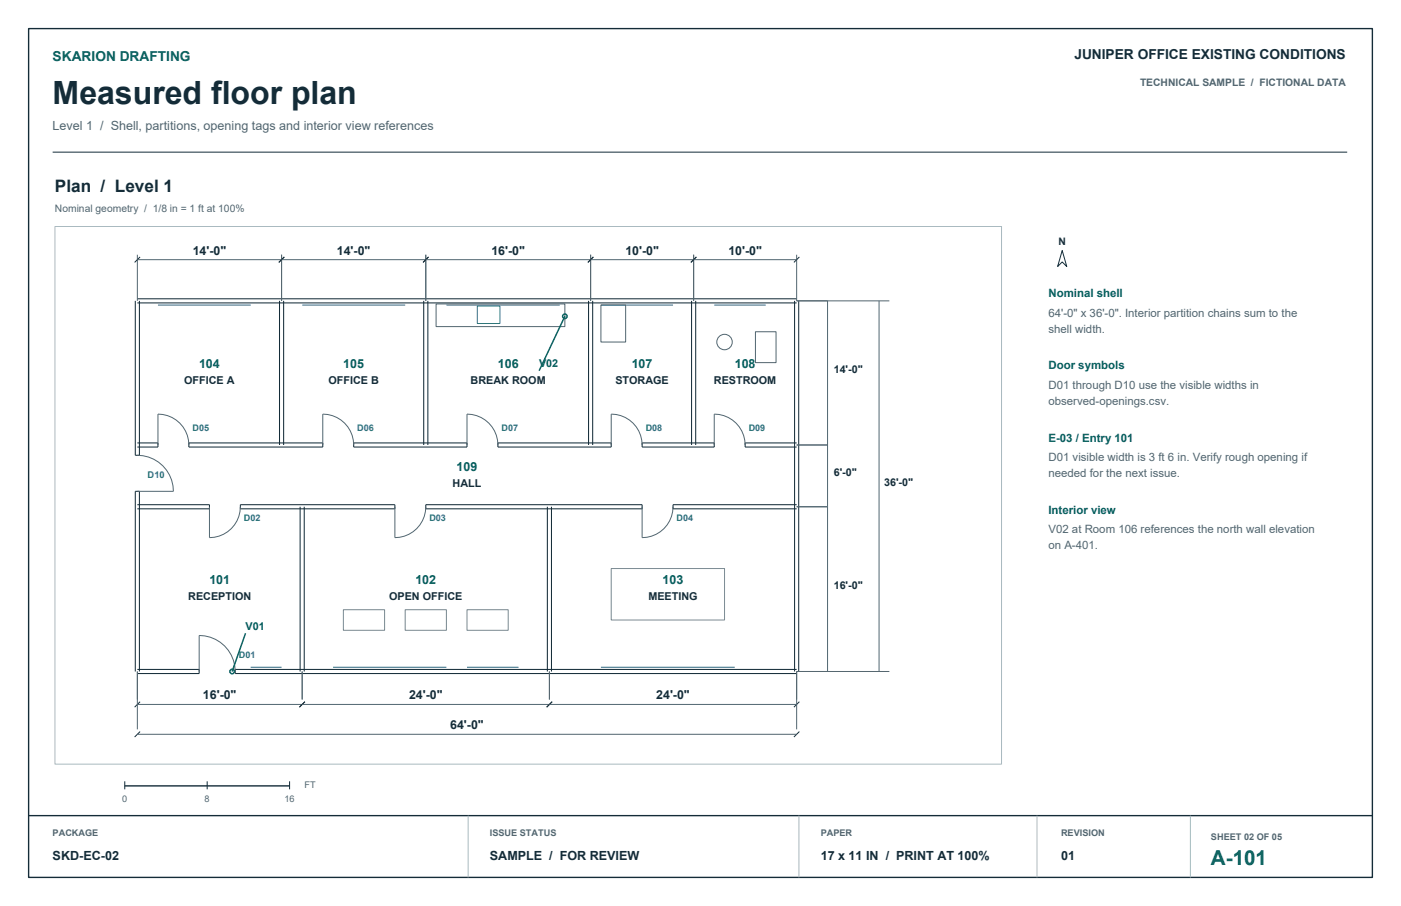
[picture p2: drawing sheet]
<svg xmlns="http://www.w3.org/2000/svg" width="432mm" height="279mm" viewBox="0 0 432 279" stroke-linecap="round" stroke-linejoin="round" font-family="sans-serif">
<defs><g id="words">
<text font-size="9.9" fill="#142c38" x="16.2" y="32.1">Measured floor plan</text>
<text font-size="6.3" fill="#00645a" x="373.2" y="266.7">A-101</text>
<text font-size="5.3" fill="#142c38" x="16.9" y="59.3">Plan / Level 1</text>
<text font-size="4.2" fill="#00645a" x="16.2" y="18.7">SKARION DRAFTING</text>
<text font-size="4.2" fill="#142c38" x="331.1" y="18.3">JUNIPER OFFICE EXISTING CONDITIONS</text>
<text font-size="3.9" fill="#506671" x="16.2" y="40.2">Level 1 / Shell, partitions, opening tags and interior view references</text>
<g font-size="3.9" fill="#142c38">
<text x="16.2" y="265.3">SKD-EC-02</text>
<text x="151" y="265.3">SAMPLE / FOR REVIEW</text>
<text x="252.9" y="265.3">17 x 11 IN / PRINT AT 100%</text>
<text x="327" y="265.3">01</text>
</g>
<g font-size="3.8" fill="#142c38">
<text x="59.4" y="78.6">14'-0&quot;</text>
<text x="103.8" y="78.6">14'-0&quot;</text>
<text x="151.5" y="78.6">16'-0&quot;</text>
<text x="192.7" y="78.6">10'-0&quot;</text>
<text x="224.5" y="78.6">10'-0&quot;</text>
<text x="62.6" y="215.7">16'-0&quot;</text>
<text x="126.1" y="215.7">24'-0&quot;</text>
<text x="202.3" y="215.7">24'-0&quot;</text>
<text x="138.8" y="224.9">64'-0&quot;</text>
</g>
<g font-size="3.8" fill="#00645a">
<text x="61.4" y="113.4">104</text>
<text x="105.8" y="113.4">105</text>
<text x="153.4" y="113.4">106</text>
<text x="194.7" y="113.4">107</text>
<text x="226.5" y="113.4">108</text>
<text x="140.7" y="145.2">109</text>
<text x="64.5" y="180.1">101</text>
<text x="128" y="180.1">102</text>
<text x="204.2" y="180.1">103</text>
</g>
<g font-size="3.5" fill="#00645a">
<text x="323.1" y="91.7">Nominal shell</text>
<text x="323.1" y="113.9">Door symbols</text>
<text x="323.1" y="136.2">E-03 / Entry 101</text>
<text x="323.1" y="158.4">Interior view</text>
</g>
<g font-size="3.5" fill="#506671">
<text x="323.1" y="97.7">64'-0&quot; x 36'-0&quot;. Interior partition chains sum to the</text>
<text x="323.1" y="102.7">shell width.</text>
<text x="323.1" y="119.9">D01 through D10 use the visible widths in</text>
<text x="323.1" y="124.9">observed-openings.csv.</text>
<text x="323.1" y="142.2">D01 visible width is 3 ft 6 in. Verify rough opening if</text>
<text x="323.1" y="147.1">needed for the next issue.</text>
<text x="323.1" y="164.4">V02 at Room 106 references the north wall elevation</text>
<text x="323.1" y="169.3">on A-401.</text>
</g>
<g font-size="3.3" fill="#00645a">
<text x="166.2" y="113.2">V02</text>
<text x="75.7" y="194.1">V01</text>
</g>
<g font-size="3.3" fill="#142c38">
<text x="56.8" y="118.5">OFFICE A</text>
<text x="101.2" y="118.5">OFFICE B</text>
<text x="145.1" y="118.5">BREAK ROOM</text>
<text x="189.7" y="118.5">STORAGE</text>
<text x="220" y="118.5">RESTROOM</text>
<text x="257" y="115">14'-0&quot;</text>
<text x="257" y="146.8">6'-0&quot;</text>
<text x="272.5" y="149.9">36'-0&quot;</text>
<text x="139.5" y="150.2">HALL</text>
<text x="58" y="185.2">RECEPTION</text>
<text x="119.9" y="185.2">OPEN OFFICE</text>
<text x="199.8" y="185.2">MEETING</text>
<text x="257" y="181.7">16'-0&quot;</text>
</g>
<g font-size="3.2" fill="#506671">
<text x="351.4" y="26.5">TECHNICAL SAMPLE / FICTIONAL DATA</text>
<text x="16.9" y="65.3">Nominal geometry / 1/8 in = 1 ft at 100%</text>
</g>
<text font-size="3.2" fill="#142c38" x="326.2" y="75.5">N</text>
<text font-size="2.9" fill="#206999" x="45.5" y="147.5">D10</text>
<g font-size="2.8" fill="#206999">
<text x="59.3" y="132.9">D05</text>
<text x="110.1" y="132.9">D06</text>
<text x="154.6" y="132.9">D07</text>
<text x="199" y="132.9">D08</text>
<text x="230.8" y="132.9">D09</text>
<text x="75.2" y="160.6">D02</text>
<text x="132.3" y="160.6">D03</text>
<text x="208.5" y="160.6">D04</text>
<text x="73.6" y="202.8">D01</text>
</g>
<g font-size="2.8" fill="#506671">
<text x="93.8" y="243.1">FT</text>
<text x="37.7" y="247.3">0</text>
<text x="63.1" y="247.3">8</text>
<text x="87.7" y="247.3">16</text>
<text x="16.2" y="257.9">PACKAGE</text>
<text x="151" y="257.9">ISSUE STATUS</text>
<text x="252.9" y="257.9">PAPER</text>
<text x="327" y="257.9">REVISION</text>
<text x="373.2" y="258.9">SHEET 02 OF 05</text>
</g>
</g></defs>
<g fill="none" stroke="#142c38" stroke-width=".32">
<path d="M41.7 92.8v47.6h1.3v-47.6M42.3 93.4h203.2M42.3 92.1h203.2M86.1 92.8v44.4M87.4 92.8v44.4M130.6 92.8v44.4M131.9 92.8v44.4M181.4 92.8v44.4M182.7 92.8v44.4M213.1 92.8v44.4M214.4 92.8v44.4M244.9 92.8v114.3"/>
<path d="M246.2 92.8v114.3M42.3 136.6h6.4v1.3h-6.4M58.2 136.6h41.3v1.3h-41.3zM109 136.6h34.9v1.3h-34.9zM153.5 136.6h34.9v1.3h-34.9zM197.9 136.6h22.2v1.3h-22.2zM245.5 136.6h-15.8v1.3h15.8M42.3 155.6h22.3v1.3h-22.3M74.1 155.6h47.6v1.3h-47.6zM92.5 156.3v50.8M93.8 156.3v50.8M131.2 155.6h66.7v1.3h-66.7z"/>
<path d="M168.7 156.3v50.8M170 156.3v50.8M245.5 155.6h-38.1v1.3h38.1M41.7 207.1v-55.6h1.3v55.6M42.3 206.4h19.1v1.3h-19.1M245.5 206.4h-173v1.3h173"/>
</g>
<path d="M48.7 94.1h28.6M93.1 94.1h31.8M137.6 94.1h34.9M147.1 94.4h7v5.4h-7zM185.2 94.1h22.2M220.1 94.1h15.9M77.3 205.8h9.5M102.7 205.8h34.9M143.9 205.8h15.9M185.2 205.8h41.3" fill="none" stroke="#206999" stroke-width=".31"/>
<g fill="none" stroke="#506671" stroke-width=".31">
<path d="M42.3 78.6v14.2M86.8 78.6v14.2M131.2 78.6v14.2M182 78.6v14.2M213.8 78.6v14.2M245.5 78.6v14.2h28.6M42.3 80.1h203.2M134.4 93.7h39.7v7h-39.7zM185.2 94.1h7.6v11.4h-7.6zM255.1 92.8v114.3M270.9 92.8v114.3M232.8 102.3h6.4v9.5h-6.4z"/>
<path d="M48.7 137.2v-9.5a9.5 9.5 0 0 1 9.5 9.5M99.5 137.2v-9.5a9.5 9.5 0 0 1 9.5 9.5M143.9 137.2v-9.5a9.5 9.5 0 0 1 9.6 9.5M188.4 137.2v-9.5a9.5 9.5 0 0 1 9.5 9.5M220.1 137.2v-9.5a9.5 9.5 0 0 1 9.6 9.5M245.5 137.2h9.6M42.3 140.4a11.1 11.1 0 0 1 11.1 11.1h-11.1M64.6 156.3v9.5a9.5 9.5 0 0 0 9.5-9.5M121.7 156.3v9.5a9.5 9.5 0 0 0 9.5-9.5M197.9 156.3v9.5a9.5 9.5 0 0 0 9.5-9.5M245.5 156.3h9.6M42.3 207.1v17.8"/>
<path d="M42.3 217.2h203.2M61.4 207.1v-11.1a11.1 11.1 0 0 1 11.1 11.1M93.1 207.1v8.6M169.3 207.1v8.6M274.1 207.1h-28.6v17.8M42.3 226.4h203.2"/>
<circle cx="223.3" cy="105.5" r="2.38"/>
</g>
<g fill="none" stroke="#142c38" stroke-width=".31">
<path d="M16.2 46.9h399M43.2 79.2l-1.7 1.7M87.6 79.2l-1.7 1.7M132.1 79.2l-1.7 1.7M182.9 79.2l-1.7 1.7M214.6 79.2l-1.7 1.7M246.4 79.2l-1.7 1.7M327.4 77.3l1.4 4.9-1.4-1.4-1.4 1.4zM43.2 216.4l-1.7 1.7M94 216.4l-1.7 1.7M170.2 216.4l-1.7 1.7M246.4 216.4l-1.7 1.7"/>
<path d="M43.2 225.6l-1.7 1.7M246.4 225.6l-1.7 1.7M38.5 240.9v2.5M63.9 240.9v2.5M89.3 240.9v2.5"/>
</g>
<g fill="none" stroke="#00645a" stroke-width=".45">
<path d="M174.1 97.5l-7.9 16.8M75.7 195.3l-4.2 11.8"/>
<circle cx="174.1" cy="97.5" r=".7"/>
<circle cx="71.5" cy="207.1" r=".7"/>
</g>
<path d="M188.4 175.3h34.9v15.9h-34.9zM105.8 188h12.7v6.4h-12.7zM124.9 188h12.7v6.4h-12.7zM143.9 188h12.7v6.4h-12.7z" fill="none" stroke="#7b8990" stroke-width=".31"/>
<path d="M8.8 8.8h414.2v261.8h-414.2zM8.8 251.5h414.2M38.5 242.4h50.8" fill="none" stroke="#142c38" stroke-width=".42"/>
<path d="M16.9 69.8h291.8v165.9h-291.8zM144.3 251.5v19.1M246.2 251.5v19.1M319.6 251.5v19.1M366.9 251.5v19.1" fill="none" stroke="#a9bac0" stroke-width=".31"/>
<use href="#words"/>
</svg>
